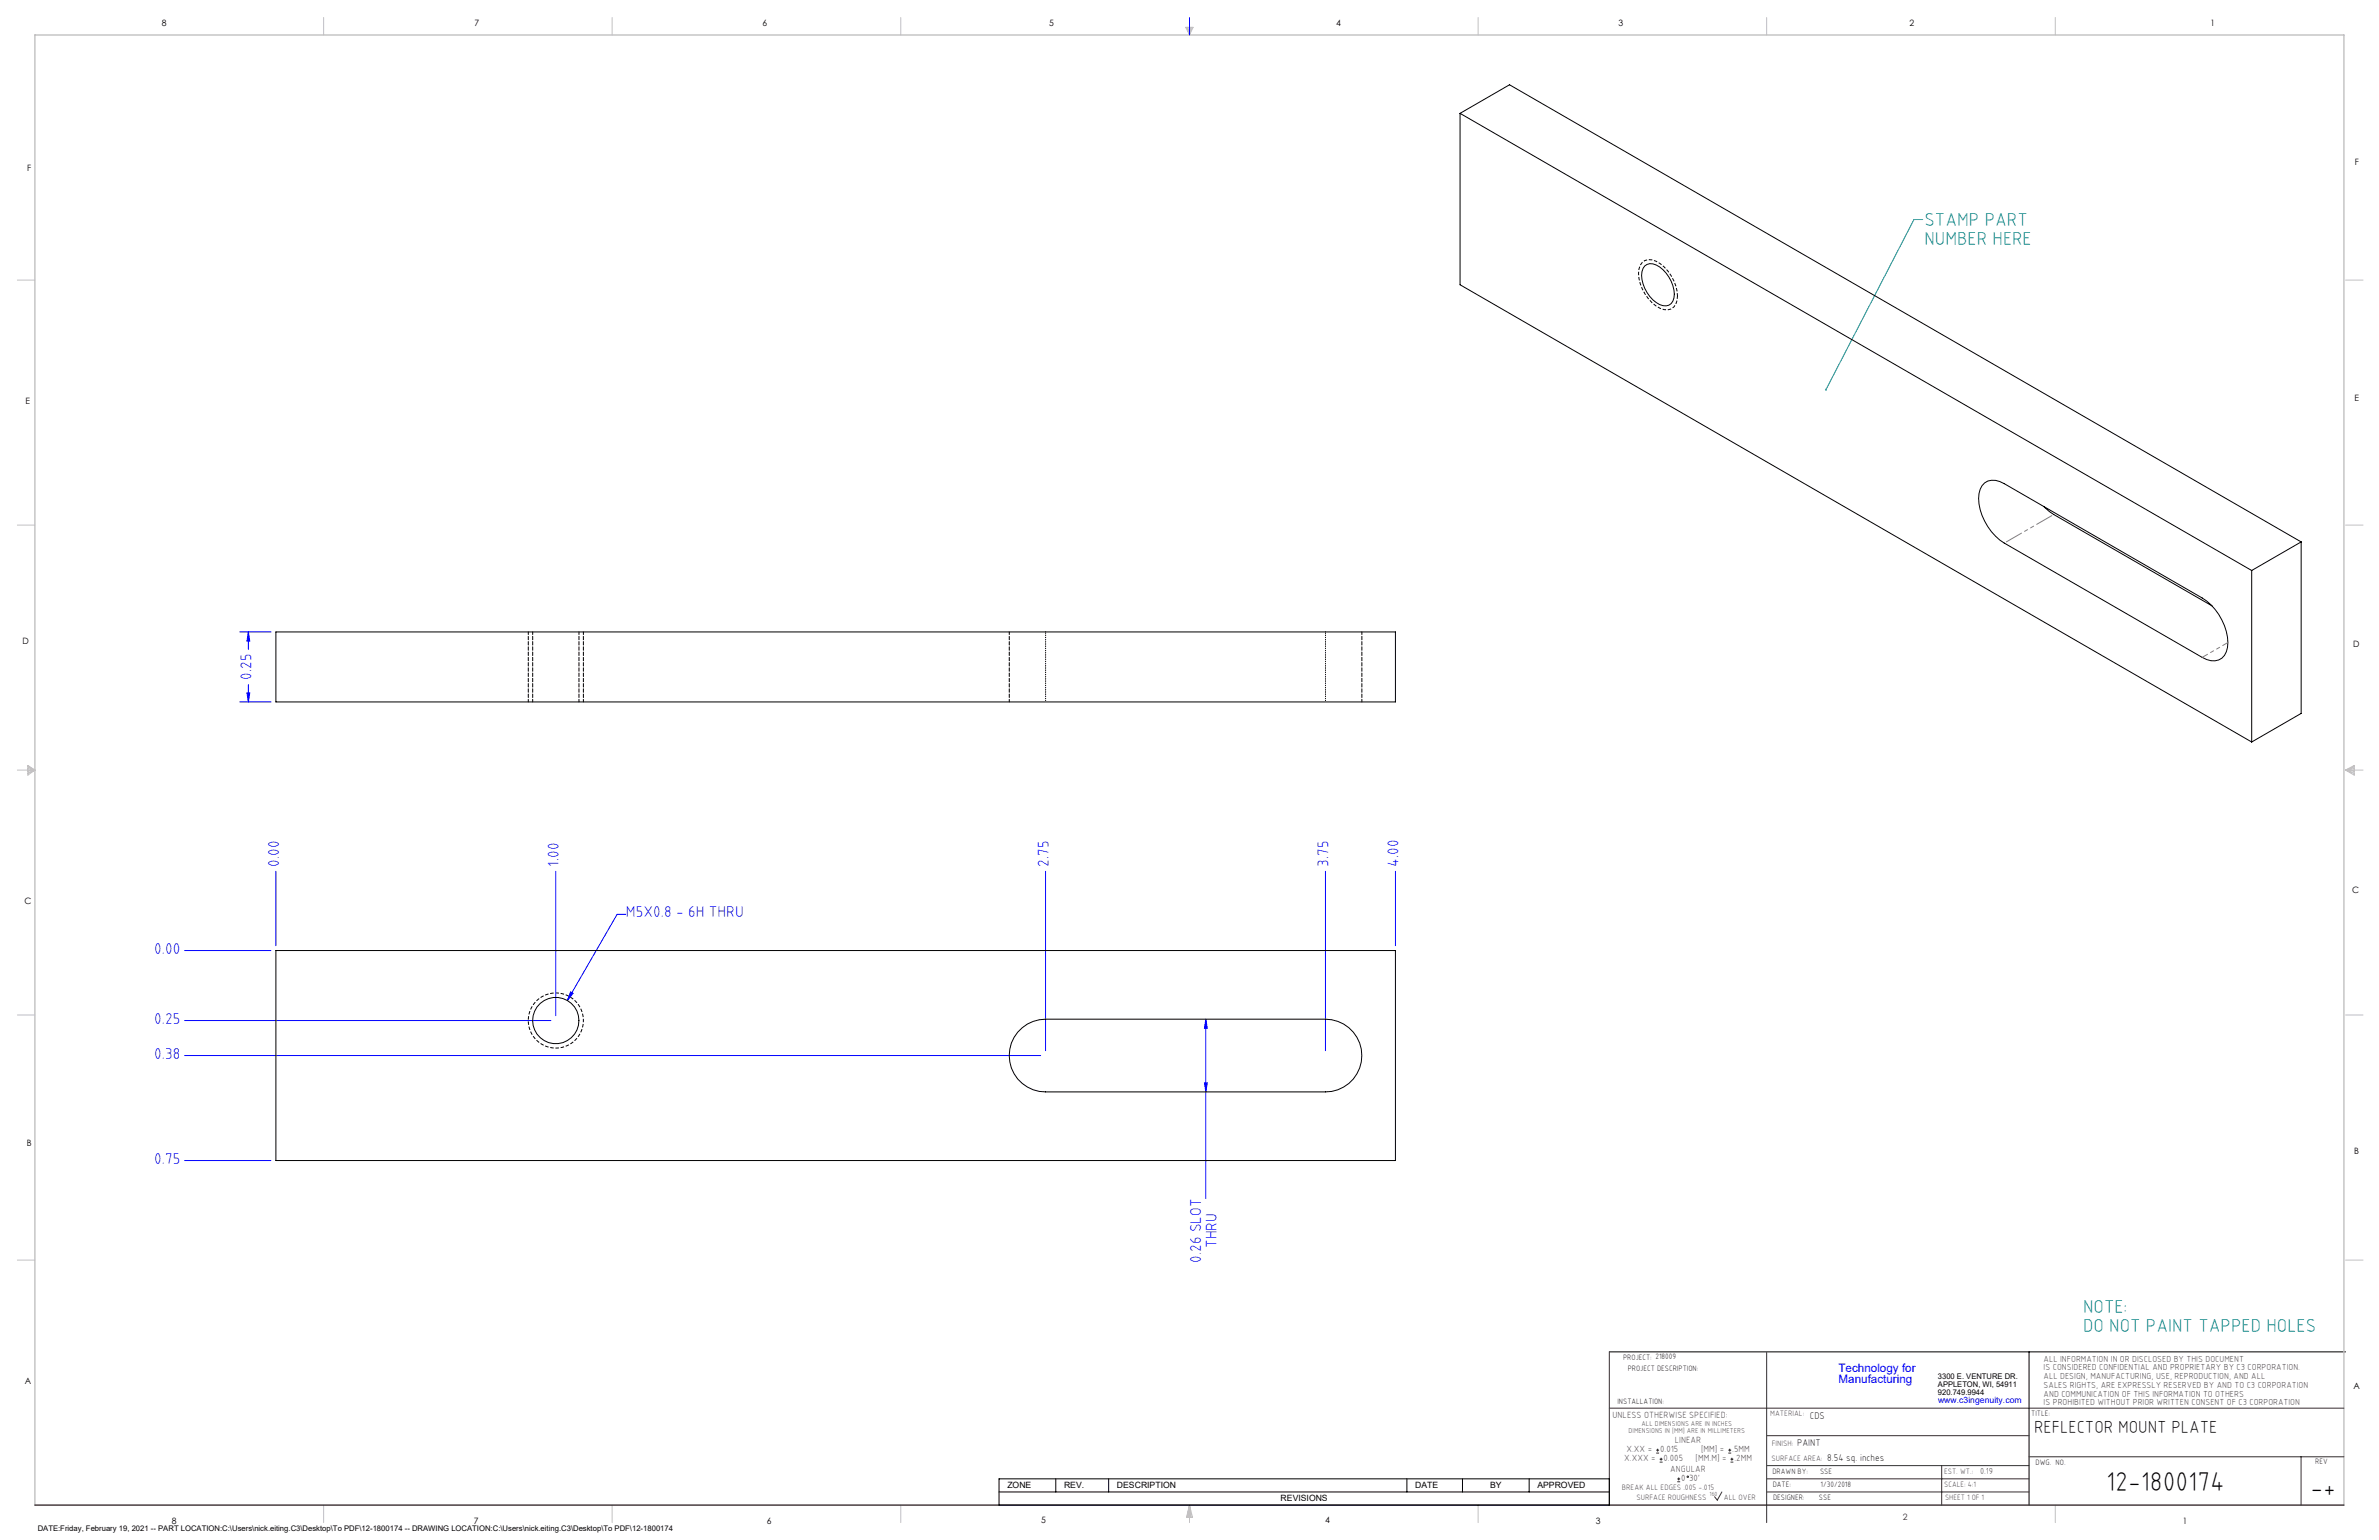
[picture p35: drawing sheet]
<svg xmlns="http://www.w3.org/2000/svg" width="864mm" height="559mm" viewBox="0 0 864 559" stroke-linecap="round" stroke-linejoin="round" font-family="sans-serif">
<defs><g id="words">
<g font-size="9.9">
<text x="764.5" y="541.1">12-1800174</text>
<text x="838.7" y="543.2">-+</text>
</g>
<g font-size="6.8" fill="#008080">
<text x="698.6" y="81.9">STAMP PART</text>
<text x="698.6" y="88.7">NUMBER HERE</text>
<text x="756.2" y="476.5">NOTE:</text>
<text x="756.2" y="483.3">DO NOT PAINT TAPPED HOLES</text>
</g>
<text font-size="6.3" x="738.4" y="519.9">REFLECTOR MOUNT PLATE</text>
<g font-size="5.7" fill="#00f">
<text x="91.3" y="246.8" transform="rotate(-90 91.3 246.8)">0.25</text>
<text x="101.3" y="314.6" transform="rotate(-90 101.3 314.6)">0.00</text>
<text x="202.9" y="314.6" transform="rotate(-90 202.9 314.6)">1.00</text>
<text x="380.7" y="314.6" transform="rotate(-90 380.7 314.6)">2.75</text>
<text x="482.3" y="314.6" transform="rotate(-90 482.3 314.6)">3.75</text>
<text x="507.7" y="314.6" transform="rotate(-90 507.7 314.6)">4.00</text>
<text x="227.2" y="332.9">M5X0.8 - 6H THRU</text>
<text x="55.9" y="346">0.00</text>
<text x="55.9" y="371.4">0.25</text>
<text x="55.9" y="384.1">0.38</text>
<text x="55.9" y="422.2">0.75</text>
<text x="441.7" y="452.9" transform="rotate(-90 441.7 452.9)">THRU</text>
<text x="436.1" y="458.2" transform="rotate(-90 436.1 458.2)">0.26 SLOT</text>
</g>
<g font-size="4.2" fill="#00f">
<text x="667.4" y="497.7">Technology for</text>
<text x="667.4" y="502">Manufacturing</text>
</g>
<g font-size="3.5">
<text x="657" y="514.9">CDS</text>
<text x="652.4" y="524.7">PAINT</text>
<text x="663.3" y="530.1">8.54 sq. inches</text>
</g>
<g font-size="3.3" fill="#382c30">
<text x="585.4" y="514.4">UNLESS OTHERWISE SPECIFIED:</text>
<text x="590.4" y="526.8">X.XX =</text>
<text x="602.6" y="526.8">0.015</text>
<text x="608" y="523.6">LINEAR</text>
<text x="617.5" y="526.8">[MM] =</text>
<text x="628.8" y="526.8">.5MM</text>
<text x="589.6" y="530.1">X.XXX =</text>
<text x="603.9" y="530.1">0.005</text>
<text x="606.3" y="534">ANGULAR</text>
<text x="615.5" y="530.1">[MM.M] =</text>
<text x="629.6" y="530.1">.2MM</text>
<text x="610.3" y="537.3">0</text>
<text x="613.2" y="537.3">30'</text>
</g>
<g font-size="3.2">
<text x="58.8" y="9.6">8</text>
<text x="172.3" y="9.5">7</text>
<text x="276.8" y="9.5">6</text>
<text x="380.9" y="9.6">5</text>
<text x="485" y="9.5">4</text>
<text x="587.5" y="9.5">3</text>
<text x="693.1" y="9.5">2</text>
<text x="802.4" y="9.5">1</text>
<text x="854.9" y="59.8">F</text>
<text x="9.9" y="62">F</text>
<text x="9.3" y="146.5">E</text>
<text x="854.7" y="145.5">E</text>
<text x="8.2" y="233.6">D</text>
<text x="854.3" y="234.9">D</text>
<text x="8.9" y="328.1">C</text>
<text x="853.9" y="324.1">C</text>
<text x="9.7" y="415.8">B</text>
<text x="854.6" y="418.6">B</text>
<text x="9" y="502">A</text>
<text x="854.3" y="503.9">A</text>
<text x="62.3" y="552.9">8</text>
<text x="172" y="552.9">7</text>
<text x="278.3" y="552.9">6</text>
<text x="377.9" y="552.8">5</text>
<text x="481" y="552.8">4</text>
<text x="579.3" y="552.8">3</text>
<text x="792.4" y="552.8">1</text>
</g>
<g font-size="3.2" fill="#382c30">
<text x="741.9" y="494.1">ALL INFORMATION IN OR DISCLOSED BY THIS DOCUMENT</text>
<text x="741.9" y="497.3">IS CONSIDERED CONFIDENTIAL AND PROPRIETARY BY C3 CORPORATION.</text>
<text x="741.9" y="500.4">ALL DESIGN, MANUFACTURING, USE, REPRODUCTION, AND ALL</text>
<text x="741.9" y="503.6">SALES RIGHTS, ARE EXPRESSLY RESERVED BY AND TO C3 CORPORATION</text>
<text x="741.9" y="506.8">AND COMMUNICATION OF THIS INFORMATION TO OTHERS</text>
<text x="741.9" y="510">IS PROHIBITED WITHOUT PRIOR WRITTEN CONSENT OF C3 CORPORATION</text>
<text x="718.8" y="534.7">0.19</text>
<text x="690.7" y="551.6">2</text>
</g>
<text font-size="3.1" fill="#00f" x="703.5" y="509.2">www.c3ingenuity.com</text>
<g font-size="3.1">
<text x="365.7" y="540">ZONE</text>
<text x="386.3" y="540">REV.</text>
<text x="405.5" y="540">DESCRIPTION</text>
<text x="464.9" y="544.8">REVISIONS</text>
<text x="513.7" y="540">DATE</text>
<text x="540.9" y="540">BY</text>
<text x="558.1" y="540">APPROVED</text>
</g>
<g font-size="2.8">
<text x="589.2" y="493.3">PROJECT: 218009</text>
<text x="590.9" y="497.3">PROJECT DESCRIPTION:</text>
<text x="703.5" y="500.5">3300 E. VENTURE DR.</text>
<text x="703.5" y="503.3">APPLETON, WI, 54911</text>
<text x="587.1" y="509.6">INSTALLATION:</text>
<text x="703.5" y="506.2">920.749.9944</text>
<text x="737.3" y="513.8">TITLE:</text>
<text x="738.9" y="531.5">DWG. NO.</text>
<text x="840.5" y="531.3">REV</text>
<text x="643.4" y="534.9">DRAWN BY:</text>
<text x="643.5" y="539.7">DATE:</text>
<text x="660.7" y="534.7">SSE</text>
<text x="660.9" y="539.6">1/30/2018</text>
<text x="643.6" y="544.4">DESIGNER:</text>
<text x="660.3" y="544.3">SSE</text>
<text x="13.7" y="555.5">DATE:Friday, February 19, 2021 -- PART LOCATION:C:\Users\nick.eiting.C3\Desktop\To PDF\12-1800174 -- DRAWING LOCATION:C:\Users\nick.eiting.C3\Desktop\To PDF\12-1800174</text>
</g>
<g font-size="2.8" fill="#382c30">
<text x="642.6" y="513.8">MATERIAL:</text>
<text x="643.2" y="524.8">FINISH:</text>
<text x="643.1" y="530.1">SURFACE AREA:</text>
<text x="705.7" y="534.7">EST. WT.:</text>
<text x="705.7" y="539.7">SCALE: 4:1</text>
<text x="588.8" y="540.5">BREAK ALL EDGES .005 -.015</text>
<text x="594" y="544.2">SURFACE ROUGHNESS</text>
<text x="625.8" y="544.2">ALL OVER</text>
<text x="706.1" y="544.4">SHEET 1 OF 1</text>
</g>
<g font-size="2.5" fill="#382c30">
<text x="591.2" y="520.1">DIMENSIONS IN [MM] ARE IN MILLIMETERS</text>
<text x="595.9" y="517.3">ALL DIMENSIONS ARE IN INCHES</text>
</g>
<text font-size="2.2" fill="#382c30" x="620.6" y="542.9">160</text>
</g></defs>
<path d="M584.2 490.5h267.3M736.6 490.5v55.6M362.7 536.6h221.5v9.5h-221.5zM383.3 536.6v4.8M402.4 536.6v4.8M510.7 536.6v4.8M530.9 536.6v4.8M555.1 536.6v4.8M362.7 541.4h221.5" fill="none" stroke="#000" stroke-width=".36"/>
<g fill="none" stroke="#c0c0c0" stroke-width=".36">
<path d="M117.5 6.4v6.3M222.2 6.4v6.3M327 6.4v6.3M430.4 9.9h2.7l-1.3 2.8zM430.9 9.9l.9 2.8M431.2 9.9l.6 2.8M432.1 9.9l-.3 2.8M432.6 9.9l-.8 2.8M536.6 6.4v6.3M641.3 6.4v6.3M746.1 6.4v6.3M6.3 101.6h6.4"/>
<path d="M851.5 101.6h6.3M6.3 190.5h6.4M851.5 190.5h6.3M6.3 279.4h6.4M10.1 277.7l2.6 1.7-2.6 1.9zM10.1 278.2l2.6 1.2M10.1 278.8l2.6 .6M12.7 279.4l-2.6 1.2M12.7 279.4l-2.6 .5M851.5 279.4h6.3M851.5 279.4l3.1 .5M851.5 279.4l3.1 1.2"/>
<path d="M851.5 279.4l3.1-1.7v3.6zM854.6 278.8l-3.1 .6M854.6 278.2l-3.1 1.2M6.3 368.3h6.4M851.5 368.3h6.3M6.3 457.2h6.4M851.5 457.2h6.3M117.5 546.1v6.4M222.2 546.1v6.4M327 546.1v6.4M431.8 546.1v6.4M431.8 546.1l1.1 4.5h-2.2z"/>
<path d="M431.8 546.1l.6 4.5M431.8 546.1l-.9 4.5M431.8 546.1l-.4 4.5M431.8 546.1l.3 4.5M536.6 546.1v6.4M746.1 546.1v6.4"/>
</g>
<path d="M12.7 546.1v-533.4h838.2v533.4" fill="none" stroke="#c0c0c0" stroke-width=".5"/>
<g fill="none" stroke="#00f" stroke-width=".36">
<path d="M431.8 6.4v6.3M87 229.3h11.4M90.2 229.3v6.4M90.2 229.3l.5 3.3h-1.1zM87 254.7h11.4M89.6 251.4h1.1l-.5 3.3zM90.2 248.4v6.3M100.2 316.2v26.9M201.8 316.2v52.3M379.6 316.2v65M481.2 316.2v65M506.6 316.2v26.9"/>
<path d="M227.2 331.8h-3.2l-18 31.2M67 344.9h31.4M207.2 359.9l.8 .5-2 2.6zM67 370.3h133M437.7 369.8l.6 3.3h-1.1zM437.7 369.8v65.1M67 383h310.8M437.2 392.9h1.1l-.6 3.3zM67 421.1h31.4"/>
</g>
<path d="M584.2 490.5v55.6M641.3 490.7v61.8M584.2 511h266.7M641.3 520.9h95.3M641.3 531.8h95.3M641.3 536.6h95.3M704.8 531.8v14.3M736.6 528.6h114.3M835.3 528.6v17.5M625.1 541.4l-1.7 2.9-1-1.2M641.3 541.4h95.3" fill="none" stroke="#382c30" stroke-width=".36"/>
<path d="M12.7 546.1h838.2" fill="none" stroke="#382c30" stroke-width=".5"/>
<path d="M211.8 370.3a10 10 0 0 0-14.8-8.8 10 10 0 0 0-.7 17.1 10 10 0 0 0 15.4-7.4l.1-.9" fill="none" stroke="#000" stroke-width=".36" stroke-dasharray="1.3 .6" stroke-dashoffset=".7" stroke-linecap="butt"/>
<path d="M608.9 107.4a4.2 4.2 0 0 1-1.7 4.3 4.2 4.2 0 0 1-4.6 .2 14.9 14.9 0 0 1-7.6-14.3 4 4 0 0 1 6.1-2.8 15.4 15.4 0 0 1 7.8 12.6" fill="none" stroke="#000" stroke-width=".36" stroke-dasharray="1.3 .6" stroke-dashoffset=".2" stroke-linecap="butt"/>
<path d="M191.8 229.3v25.4M211.8 254.7v-25.4" fill="none" stroke="#000" stroke-width=".36" stroke-dasharray="1.3 .6" stroke-dashoffset=".3"/>
<path d="M698 79.7h-3.2l-32 61.7" fill="none" stroke="#008080" stroke-width=".36"/>
<path d="M662.6 141.1a.34 .34 0 0 1 .6 .3 .34 .34 0 0 1-.5 .3l.1-.3-.2 .2z" fill="#008080"/>
<g fill="#00f">
<path d="M207.2 359.9l.8 .5-2 2.6z"/>
<path d="M89.6 251.4h1.1l-.5 3.3zM90.2 229.3l.5 3.3h-1.1z"/>
<path d="M437.7 369.8l.6 3.3h-1.1zM437.2 392.9h1.1l-.6 3.3z"/>
</g>
<g fill="none" stroke="#000" stroke-width=".36">
<path d="M530 41.1v62.2l287.4 165.9M530 41.1l287.4 165.9M530 41.1l18-10.3 287.3 165.8M597 96.5a4 4 0 0 1 5.5 .4 12.6 12.6 0 0 1 5.2 11.2 3.4 3.4 0 0 1-5.2 2.4 12.5 12.5 0 0 1-6.4-11.9zM720.4 175.2a6.1 6.1 0 0 1 7.2 .3l71.8 41.5a20 20 0 0 1 9.2 17.9 5.2 5.2 0 0 1-7.5 4.4l-73.5-42.2a20 20 0 0 1-9.2-18l1.1-2.9zM742 183.8l3.5 2.9 57.5 33.2M835.3 196.6v62.3l-17.9 10.3M835.3 196.6l-17.9 10.4M817.4 207v62.2M100.2 229.3h406.4v25.4h-406.4zM100.2 344.9h406.4v76.2h-406.4zM369.4 374.5a13.2 13.2 0 0 1 10.2-4.7h101.6a13.2 13.2 0 0 1 13.1 13.2 13.2 13.2 0 0 1-13.1 13.2h-101.6a13.2 13.2 0 0 1-12-7.6 13.2 13.2 0 0 1 1.8-14.1z"/>
<circle cx="201.8" cy="370.3" r="8.4"/>
</g>
<path d="M193.4 229.3v25.4M366.4 229.3v25.4M210.2 254.7v-25.4M494.4 254.7v-25.4" fill="none" stroke="#000" stroke-width=".36" stroke-dasharray="1.3 .6" stroke-dashoffset=".3"/>
<path d="M379.6 229.3v25.4M481.2 229.3v25.4" fill="none" stroke="#000" stroke-width=".36" stroke-dasharray="0 .6"/>
<path d="M808.8 233.1l-9.4 5.4" fill="none" stroke="#808080" stroke-width=".36" stroke-dasharray="6.3 1.3 1.3 1.3 1.3 1.3" stroke-dashoffset="4.1"/>
<path d="M745.6 186.7l-18 10.3" fill="none" stroke="#808080" stroke-width=".36" stroke-dasharray="6.3 1.3 1.3 1.3 1.3 1.3" stroke-dashoffset="-.8"/>
<g fill="none" stroke="#382c30" stroke-width=".36">
<path d="M601.2 527.3h1.1M601.2 526.2h1.1M601.7 525.7v1M602.5 530.5h1M602.5 529.5h1M603 529v1M608.9 537.7h1M608.9 536.6h1M609.4 536.1v1.1M627.4 527.3h1M627.4 526.2h1M627.9 525.7v1"/>
<path d="M628.2 530.5h1M628.2 529.5h1M628.7 529v1"/>
<circle cx="612.7" cy="535.9" r=".27"/>
</g>
<use href="#words"/>
</svg>
